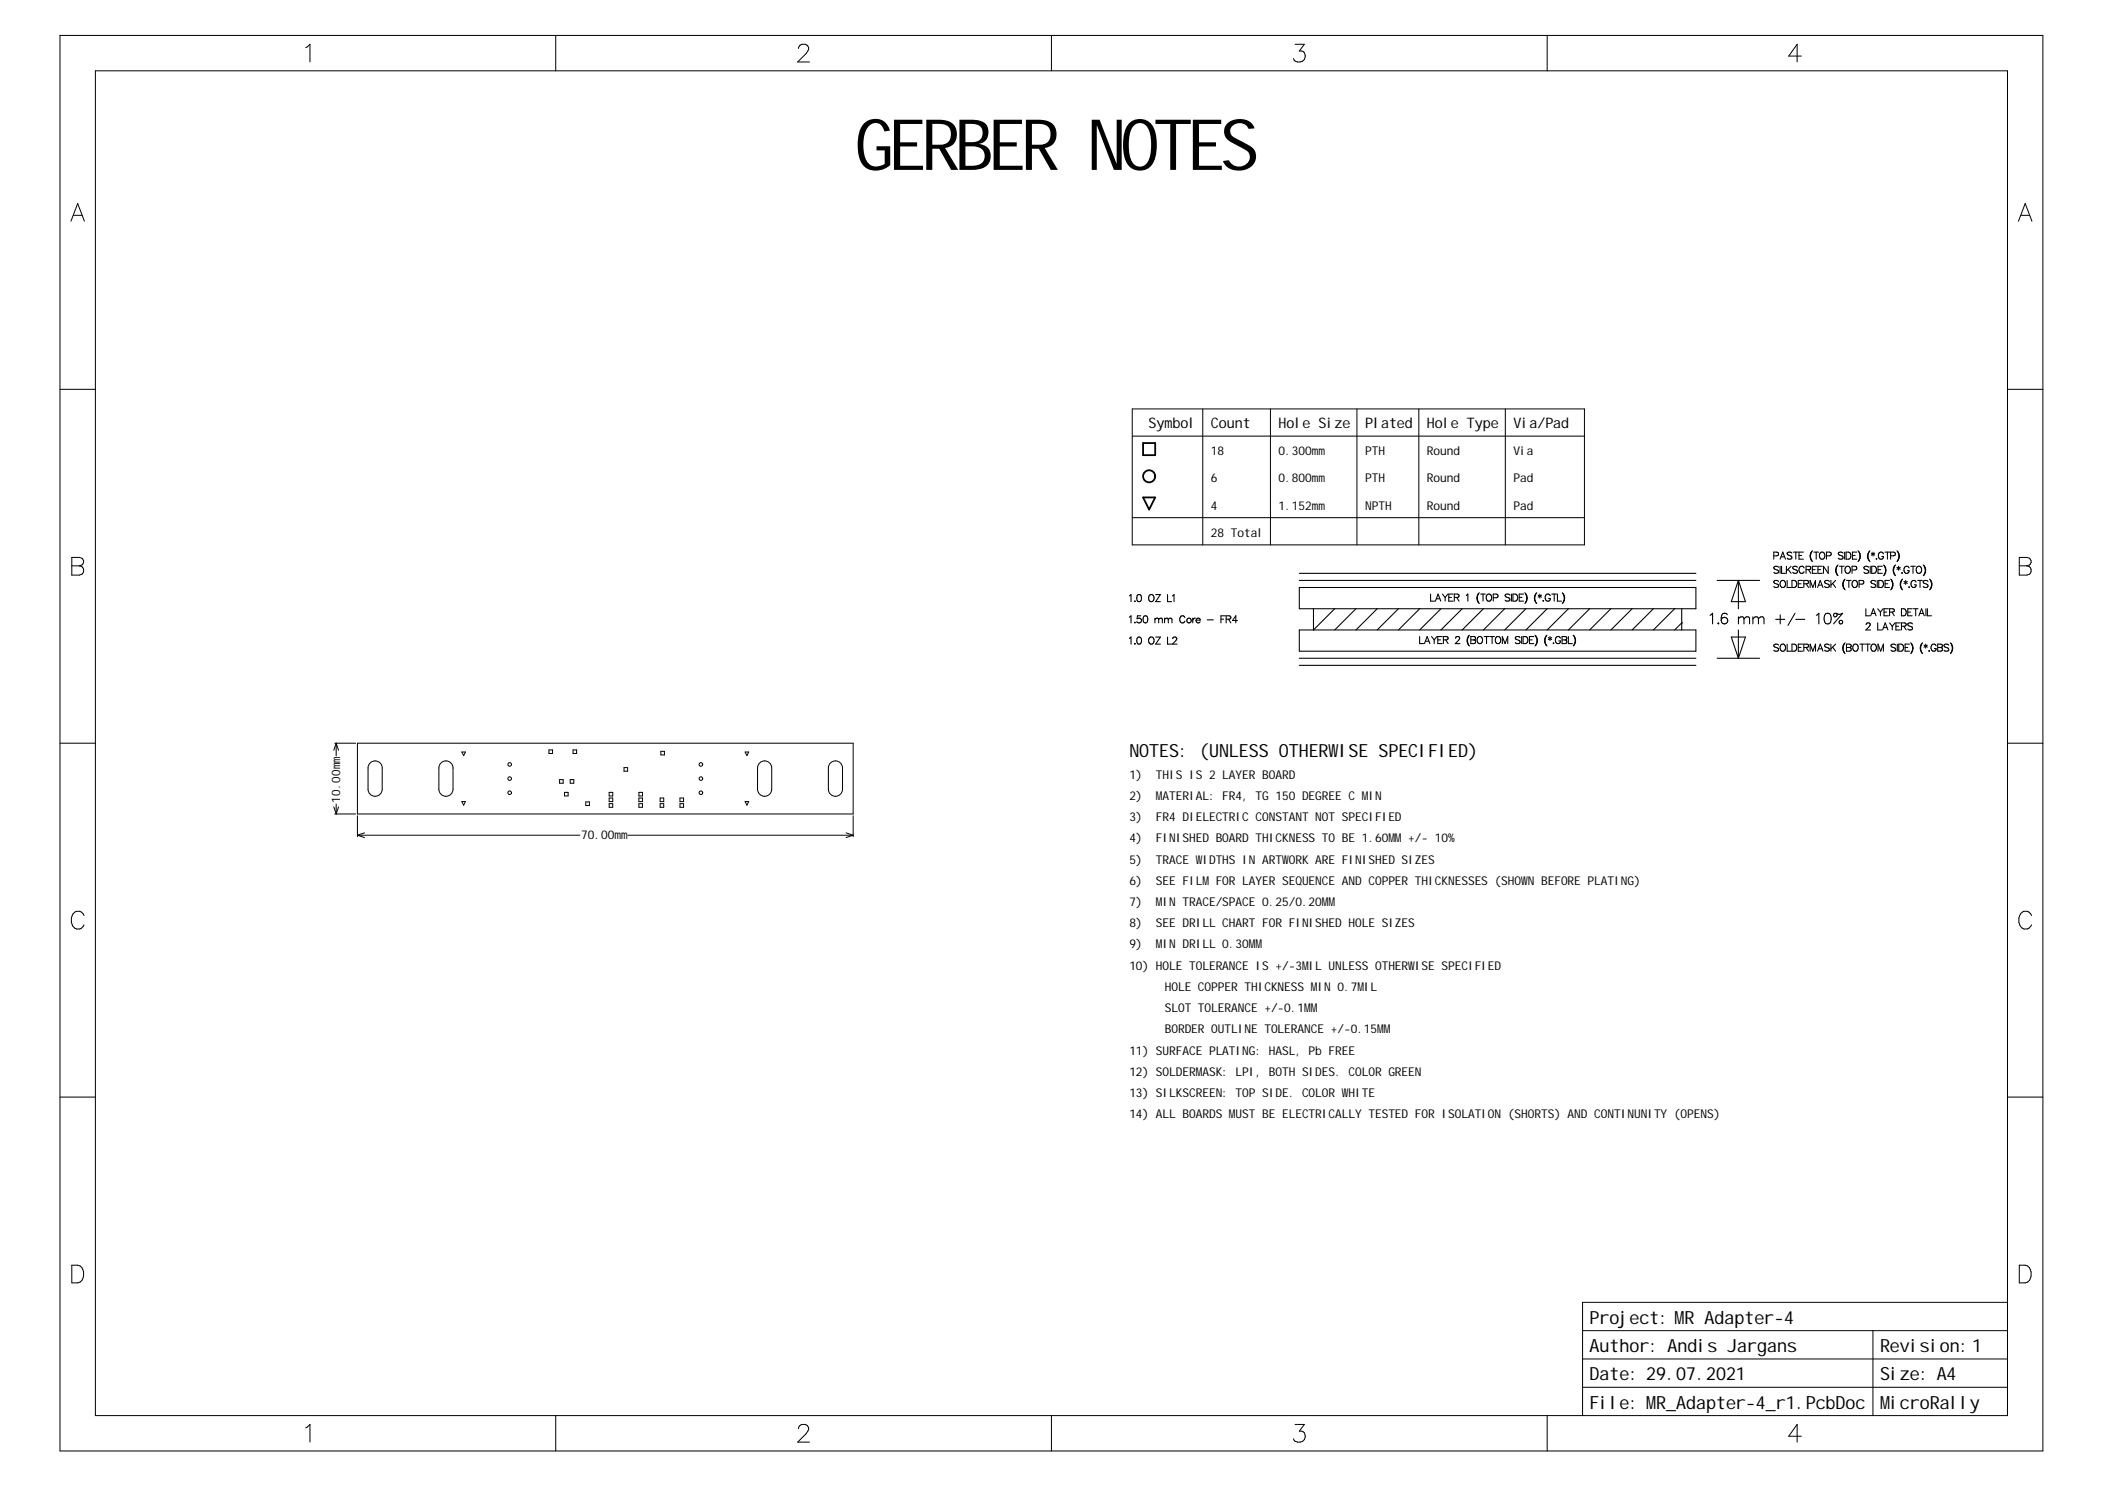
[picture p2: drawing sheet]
<svg xmlns="http://www.w3.org/2000/svg" width="297mm" height="210mm" viewBox="0 0 297 210" stroke-linecap="round" stroke-linejoin="round" font-family="sans-serif">
<defs><g id="words">
<text font-size="10" x="120.6" y="24">GERBER NOTES</text>
<g font-size="2.6">
<text x="159.4" y="106.8">NOTES: (UNLESS OTHERWISE SPECIFIED)</text>
<text x="224.3" y="190.7">Author: Andis Jargans</text>
<text x="224.3" y="186.7">Project: MR Adapter-4</text>
<text x="265.3" y="190.7">Revision:1</text>
<text x="224.3" y="194.7">Date: 29.07.2021</text>
<text x="265.3" y="194.7">Size: A4</text>
<text x="224.3" y="198.7">File: MR_Adapter-4_r1.PcbDoc</text>
<text x="265.3" y="198.7">MicroRally</text>
</g>
<g font-size="2">
<text x="162.1" y="60.4">Symbol</text>
<text x="170.9" y="60.4">Count</text>
<text x="180.4" y="60.4">Hole Size</text>
<text x="192.6" y="60.4">Plated</text>
<text x="201.4" y="60.4">Hole Type</text>
<text x="213.6" y="60.4">Via/Pad</text>
</g>
<g font-size="1.7">
<text x="170.9" y="64.2">18</text>
<text x="180.4" y="64.2">0.300mm</text>
<text x="192.6" y="64.2">PTH</text>
<text x="201.4" y="64.2">Round</text>
<text x="213.6" y="64.2">Via</text>
<text x="170.9" y="71.9">4</text>
<text x="170.9" y="68">6</text>
<text x="180.4" y="71.9">1.152mm</text>
<text x="180.4" y="68">0.800mm</text>
<text x="192.6" y="71.9">NPTH</text>
<text x="192.6" y="68">PTH</text>
<text x="201.4" y="71.9">Round</text>
<text x="201.4" y="68">Round</text>
<text x="213.6" y="71.9">Pad</text>
<text x="213.6" y="68">Pad</text>
<text x="170.9" y="75.7">28 Total</text>
<text x="48" y="113.2" transform="rotate(-90 48 113.2)">10.00mm</text>
<text x="159.4" y="112.8">2)</text>
<text x="159.4" y="109.8">1)</text>
<text x="163.1" y="112.8">MATERIAL: FR4, TG 150 DEGREE C MIN</text>
<text x="163.1" y="109.8">THIS IS 2 LAYER BOARD</text>
<text x="82" y="118.4">70.00mm</text>
<text x="159.4" y="115.8">3)</text>
<text x="159.4" y="118.8">4)</text>
<text x="163.1" y="115.8">FR4 DIELECTRIC CONSTANT NOT SPECIFIED</text>
<text x="163.1" y="118.8">FINISHED BOARD THICKNESS TO BE 1.60MM +/- 10%</text>
<text x="159.4" y="124.8">6)</text>
<text x="159.4" y="121.8">5)</text>
<text x="163.1" y="124.8">SEE FILM FOR LAYER SEQUENCE AND COPPER THICKNESSES (SHOWN BEFORE PLATING)</text>
<text x="163.1" y="121.8">TRACE WIDTHS IN ARTWORK ARE FINISHED SIZES</text>
<text x="159.4" y="130.8">8)</text>
<text x="159.4" y="127.8">7)</text>
<text x="163.1" y="130.8">SEE DRILL CHART FOR FINISHED HOLE SIZES</text>
<text x="163.1" y="127.8">MIN TRACE/SPACE 0.25/0.20MM</text>
<text x="159.4" y="133.8">9)</text>
<text x="159.4" y="136.8">10) HOLE TOLERANCE IS +/-3MIL UNLESS OTHERWISE SPECIFIED</text>
<text x="163.1" y="133.8">MIN DRILL 0.30MM</text>
<text x="164.4" y="139.8">HOLE COPPER THICKNESS MIN 0.7MIL</text>
<text x="164.4" y="142.8">SLOT TOLERANCE +/-0.1MM</text>
<text x="159.4" y="148.8">11) SURFACE PLATING: HASL, Pb FREE</text>
<text x="164.4" y="145.8">BORDER OUTLINE TOLERANCE +/-0.15MM</text>
<text x="159.4" y="151.8">12) SOLDERMASK: LPI, BOTH SIDES. COLOR GREEN</text>
<text x="159.4" y="154.8">13) SILKSCREEN: TOP SIDE. COLOR WHITE</text>
<text x="159.4" y="157.8">14) ALL BOARDS MUST BE ELECTRICALLY TESTED FOR ISOLATION (SHORTS) AND CONTINUNITY (OPENS)</text>
</g>
</g></defs>
<g fill="none" stroke="#000" stroke-width=".14">
<path d="M8.5 5h279.8v199.7h-279.8zM13.5 10h269.8v189.7h-269.8zM43.1 6.7l.6-.5v2.5M78.4 5v5M112.7 6.8a.62 .62 0 0 1 .5-.6h.4a.61 .61 0 0 1 .4 1l-1.4 1.5h1.6M148.4 5v5M182.8 6.2h1.3l-.8 1a.8 .8 0 0 1 .9 .9 .8 .8 0 0 1-1.1 .6l-.3-.1-.3-.3M218.3 5v5M254.2 7.9h-1.8l1.2-1.7v2.5M10 31.2l1-2.5 .9 2.5M10.4 30.4h1.2M284.8 31.2l1-2.5 .9 2.5"/>
<path d="M285.2 30.4h1.2M8.5 54.9h5M159.8 57.7h63.8v19.2h-63.8zM169.7 57.7v19.2M179.3 57.7v19.2M191.5 57.7v19.2M200.2 57.7v19.2M212.4 57.7v19.2M283.3 54.9h5M10.1 78.6h1.1l.4 .2a.58 .58 0 0 1 0 .9l-.4 .1a.65 .65 0 0 1 .6 .7 .65 .65 0 0 1-.6 .6h-1.1zM10.1 79.8h1.1M159.8 73h63.8"/>
<path d="M159.8 61.5h63.8M284.9 78.6h1.1l.4 .2a.58 .58 0 0 1 0 .9l-.4 .1a.65 .65 0 0 1 .6 .7 .65 .65 0 0 1-.6 .6h-1.1zM284.9 79.8h1.1M8.5 104.8h5M47.1 113.8l.3 1M47.2 114.8h3M47.2 104.8h3M47.4 104.8v1.8M47.4 113.4v1.4M47.4 104.8l-.3 1M47.4 104.8l.4 1M47.8 113.8l-.4 1"/>
<path d="M50.4 104.8h70v10h-70zM50.4 115.1v2.9M50.4 117.8l1 .4M50.4 117.8h31.4M51.4 117.5l-1 .3M52.2 107.6a1 1 0 0 1 1.1-.2 1 1 0 0 1 .6 .9v3a1 1 0 0 1-1 1 1 1 0 0 1-1-1v-3l.1-.4zM62.2 107.6a1 1 0 0 1 1.1-.2 1 1 0 0 1 .6 .9v3a1 1 0 0 1-1 1 1 1 0 0 1-1-1v-3l.1-.4zM65.2 113.1h.5l-.3 .5zM65.2 106.1h.5l-.3 .5zM77.5 105.8h.5v.5h-.5zM79 110h.5v.5h-.5zM79.7 111.8h.5v.5h-.5z"/>
<path d="M80.5 110h.5v.5h-.5zM80.9 105.8h.5v.5h-.5zM82.7 113.1h.5v.5h-.5zM86 112.6h.5v.5h-.5zM86 111.8h.5v.5h-.5zM86 113.4h.5v.5h-.5zM88.1 108.3h.5v.5h-.5zM88.6 117.8h31.8M90.2 112.6h.5v.5h-.5zM90.2 111.8h.5v.5h-.5zM90.2 113.4h.5v.5h-.5zM93.2 112.6h.5v.5h-.5z"/>
<path d="M93.2 113.4h.5v.5h-.5zM93.3 106h.5v.5h-.5zM96 112.6h.5v.5h-.5zM96 113.4h.5v.5h-.5zM105.1 113.1h.6l-.3 .5zM105.1 106.1h.6l-.3 .5zM107.2 107.6a1 1 0 0 1 1.1-.2 1 1 0 0 1 .6 .9v3a1 1 0 0 1-1 1 1 1 0 0 1-1-1v-3l.1-.4zM117.2 107.6a1 1 0 0 1 1.1-.2 1 1 0 0 1 .6 .9v3a1 1 0 0 1-1 1 1 1 0 0 1-1-1v-3l.1-.4zM119.4 117.5l1 .3M120.4 115.1v2.9M120.4 117.8l-1 .4M283.3 104.8h5"/>
<path d="M11.9 129.1a.92 .92 0 0 0-1.1-.6 .92 .92 0 0 0-.7 1 1.15 1.15 0 0 0 1.2 1.5l.4-.3 .2-.2M286.7 129.1a.92 .92 0 0 0-1.1-.6 .92 .92 0 0 0-.7 1 1.15 1.15 0 0 0 1.2 1.5l.5-.3 .1-.2M8.5 154.8h5M283.3 154.8h5M10.1 178.5h.9a1.36 1.36 0 0 1 .6 2.1l-.3 .2-.3 .2h-.9zM284.9 178.5h.9a1.36 1.36 0 0 1 .6 2.1l-.3 .2-.3 .2h-.9zM78.4 199.7v5M148.4 199.7v5M218.3 199.7v5M223.3 195.7h60M223.3 191.7h60M223.3 187.7h60"/>
<path d="M264.3 187.7v12M283.3 183.7h-60v16M43.1 201.4l.6-.5v2.5M112.7 201.5a.62 .62 0 0 1 .5-.6h.4a.61 .61 0 0 1 .4 1l-1.4 1.5h1.6M182.8 200.9h1.3l-.8 1a.8 .8 0 0 1 .9 .9 .8 .8 0 0 1-1.1 .6l-.3-.1-.3-.3M254.2 202.6h-1.8l1.2-1.7v2.5"/>
<circle cx="71.9" cy="111.8" r=".25"/>
<circle cx="71.9" cy="107.8" r=".25"/>
<circle cx="71.9" cy="109.8" r=".25"/>
<circle cx="98.9" cy="111.8" r=".25"/>
<circle cx="98.9" cy="107.8" r=".25"/>
<circle cx="98.9" cy="109.8" r=".25"/>
</g>
<g fill="none" stroke="#000" stroke-width=".25">
<path d="M161.3 62.5h1.7v1.7h-1.7zM161.3 70.2h1.7l-.8 1.7z"/>
<circle cx="162.2" cy="67.2" r=".85"/>
</g>
<g fill="none" stroke="#000" stroke-width=".15">
<path d="M250.3 78.4h.6l.1-.2-.1-.2-.6-.1v1M251.2 79.9v1M251.2 78.9l.4-1 .4 1M251.3 78.5h.5M251.4 79.9v1h.6M252.1 79.9v1M252.7 79.9l-.6 .6M252.9 78l-.3-.1-.4 .1 .1 .3 .5 .2 .1 .1v.1l-.3 .2-.4-.2M253.1 77.9h.6M253.4 77.9v1M253.9 78.4h.3M254.5 77.9h-.6v1h.6"/>
<path d="M255.6 78l-.1 .5 .2 .6M255.7 77.8a1.04 1.04 0 0 0 0 1.3M255.7 77.8l-.1 .1M255.7 79.1l.1 .1M255.8 77.7l-.1 .1M256 77.9h.6M256.3 77.9v1M256.4 79.9h-.7v1h.7M256.8 78l.1-.1a.47 .47 0 0 1 .6 .5 .47 .47 0 0 1-.6 .4l-.2-.3zM257.1 79.9h-.6v1h.6M257.7 78.4h.6l.1-.2v-.2l-.7-.1v1M258 79.9v1l-.7-1v1"/>
<path d="M259.3 79.8l-.3 .6 .1 .4 .2 .3M259.3 79.8l-.2 .6 .2 .7M259.4 79.7l-.1 .1M259.6 79.9h.6M259.9 79.9v1M260.1 78l-.3-.1-.4 .1 .1 .3 .5 .2 .1 .1v.1l-.3 .2-.4-.2M260.3 77.9v1M260.5 77.9h.3a.53 .53 0 0 1 .4 .5 .53 .53 0 0 1-.4 .5h-.3zM261.4 78.4h.4M262 77.9h-.6v1h.6M262.2 77.7l.1 .1M262.3 77.8l.2 .6-.1 .5"/>
<path d="M262.3 77.8l.2 .3a1.05 1.05 0 0 1-.2 1M262.3 79.1l-.1 .1M262.4 79l-.1 .1M263.7 79l.1 .1M263.8 79.1l.1 .1M263.8 77.8l-.2 .3a1.05 1.05 0 0 0 .2 1M263.8 77.8l-.2 .6 .1 .5M263.9 77.7l-.1 .1M263.9 79.9v1M264.1 78l.4 .3M264.1 79.9h.4a.53 .53 0 0 1 .3 .5 .53 .53 0 0 1-.3 .5h-.4zM264.3 77.9v.6"/>
<path d="M264.5 78l-.4 .3M264.8 78.8v.1zM265.6 79.9h-.6v1h.6M265.8 78.1a.37 .37 0 0 0-.4-.2 .37 .37 0 0 0-.3 .4v.2a.36 .36 0 0 0 .3 .4 .36 .36 0 0 0 .4-.4h-.3M265.8 79.7l.1 .1M265.9 79.8l.2 .6v.4l-.2 .3M265.9 79.8l.2 .6-.2 .7M266 77.9h.7M266.3 77.9v1M266.8 78.4h.6l.1-.2-.1-.2-.6-.1v1M267.4 79.8l-.2 .6v.4l.2 .3M267.4 79.8l-.2 .6 .2 .7"/>
<path d="M267.5 79.7l-.1 .1M267.7 77.7l.1 .1M267.8 77.8l.2 .3a1.05 1.05 0 0 1-.2 1M267.8 79.1l-.1 .1M267.8 77.8l.2 .6-.1 .5M267.9 79l-.1 .1M267.9 79.9v.5M269.6 79.9h.7M269.9 79.9v1M271.4 79.7l.1 .1M271.5 79.8l.2 .6v.4l-.2 .3M271.5 79.8l.2 .6-.2 .7"/>
<path d="M159.4 90.1l.2-.2v1M159.4 84.1l.2-.2v1M159.4 87.1l.2-.2v1M160.1 90.8h.1zM160.1 84.8h.1zM160.1 87.8h.1zM160.6 89.9a.32 .32 0 0 1 .4 .2l.1 .2a.43 .43 0 0 1-.4 .6 .64 .64 0 0 1-.1-1zM160.6 83.9a.32 .32 0 0 1 .4 .2l.1 .2a.43 .43 0 0 1-.4 .6 .64 .64 0 0 1-.1-1zM161 86.9h-.5v.4a.35 .35 0 0 1 .5 0 .35 .35 0 0 1-.1 .5 .35 .35 0 0 1-.5-.1M161.4 86.9a.32 .32 0 0 1 .5 .2l.1 .2a.43 .43 0 0 1-.4 .6 .64 .64 0 0 1-.2-1zM162.3 89.9a.47 .47 0 0 1 .6 .5 .47 .47 0 0 1-.6 .4l-.2-.3v-.4zM162.3 83.9a.47 .47 0 0 1 .6 .5 .47 .47 0 0 1-.6 .4l-.2-.3v-.4z"/>
<path d="M163 87.4l.2-.2h.2l.1 .2M163 87.2v.7M163.1 89.9h.6l-.6 1h.6M163.1 83.9h.6l-.6 1h.6M163.5 87.4l.2-.2h.3v.7M163.5 87.4v.5M164.3 87.4l.3-.2h.2l.1 .2M164.3 87.2v.7M164.8 83.9v1h.5M164.8 89.9v1h.5M164.9 87.4l.2-.2h.2l.1 .7M164.9 87.4v.5"/>
<path d="M165.4 84.1l.3-.2v1M165.5 90.1l.2-.2h.3l.1 .2-.2 .3-.5 .5h.7M167.2 87.1a.37 .37 0 0 0-.4-.2 .37 .37 0 0 0-.3 .3v.3a.37 .37 0 0 0 .3 .4 .37 .37 0 0 0 .4-.3M168.3 87.2v.7M168.7 87.2h-.2l-.2 .3M168.8 87.5v.2l.2 .2 .4-.2M168.8 87.3l.4-.1 .2 .3h-.6zM170.4 87.4h.8M172.3 87.3h.4M172.9 86.9h-.6v1M173 87.3h.6l.1-.1-.1-.2-.6-.1v1M173.4 87.3l.3 .6"/>
<path d="M174.6 87.5h-.7l.5-.6v1M183.3 82.9h56v3h-56zM183.3 88.9h56v3h-56zM183.3 92.9h56M183.3 81.9h56M183.3 93.9h56M183.3 80.9h56M185.3 85.9v3l3-3M191.3 85.9l-3 3M194.3 85.9l-3 3M197.3 85.9l-3 3M200.3 89.8v1h.6"/>
<path d="M200.3 85.9l-3 3M201 90.8l.4-1 .4 1M201.2 90.5h.4M201.9 83.8v1h.5M202 89.8l.4 .5M202.4 90.3v.5M202.6 84.8l.3-1 .4 1M202.7 84.5h.5M202.8 89.8l-.4 .5M202.9 90.3h.4M203.3 85.9l-3 3M203.5 89.8h-.6v1h.6"/>
<path d="M203.5 83.8l.4 .5M203.7 90.3l.5-.1 .1-.1v-.2l-.6-.1v1M203.9 84.3v.5M204 90.3l.3 .5M204.3 83.8l-.4 .5M204.4 84.3h.4M205.1 83.8h-.7v1h.7M205.2 84.3l.6-.1 .1-.1-.1-.2-.6-.1v1M205.4 90l.2-.2h.2l.2 .2-.2 .3-.4 .5h.6M205.6 84.3l.3 .5M206.3 85.9l-3 3M206.9 84l.2-.2v1"/>
<path d="M207.2 90.9l.1 .1M207.2 89.9l-.1 .4 .1 .5M207.3 89.7l-.1 .1M207.3 89.7a1.04 1.04 0 0 0 0 1.3M207.3 91l.1 .1M207.4 89.6l-.1 .1M207.5 89.8l.7 .1v.2l-.2 .2 .2 .2-.1 .2-.6 .1zM207.5 90.3h.5M208.5 89.9l.1-.1a.47 .47 0 0 1 .6 .5 .47 .47 0 0 1-.6 .4l-.2-.3zM208.6 83.9l-.1 .4 .1 .5M208.6 84.9l.1 .1M208.7 83.7l-.1 .1"/>
<path d="M208.7 83.7a1.03 1.03 0 0 0 0 1.3M208.7 85v.1M208.7 83.6v.1M208.9 83.8h.7M209.3 83.8v1M209.3 85.9l-3 3M209.4 89.8h.7M209.8 89.8v1M209.8 83.9l.1-.1a.47 .47 0 0 1 .6 .5 .47 .47 0 0 1-.6 .5l-.2-.4zM210.2 89.8h.7M210.6 89.8v1M210.7 84.3h.6l.1-.2-.1-.2-.6-.1v1"/>
<path d="M211.1 89.9l.1-.1a.47 .47 0 0 1 .6 .5 .47 .47 0 0 1-.6 .4l-.2-.3zM212 90.8v-1l.4 1 .4-1v1M212.3 85.9l-3 3M213.1 83.9l-.3-.1-.4 .1 .1 .3 .5 .2 .1 .1v.2l-.3 .1-.4-.1M213.3 83.8v1M213.5 83.8h.3a.53 .53 0 0 1 .4 .5 .53 .53 0 0 1-.4 .5h-.3zM214.4 84.3h.4M214.5 89.9l-.2-.1-.5 .1 .1 .3 .5 .2 .1 .1v.1l-.2 .2-.5-.2M214.7 89.8v1M214.9 89.8h.4a.53 .53 0 0 1 .3 .5 .53 .53 0 0 1-.3 .5h-.4zM215 83.8h-.6v1h.6M215.2 83.6l.1 .1"/>
<path d="M215.3 83.7l.1 .1M215.3 83.7a1.03 1.03 0 0 1 0 1.3M215.3 85l-.1 .1M215.3 85.9l-3 3M215.4 84.9l-.1 .1M215.4 83.9v.4v.5M215.8 90.3h.4M216.4 89.8h-.6v1h.6M216.6 89.6l.1 .1M216.7 89.7l.2 .6v.4l-.2 .3M216.7 91l-.1 .1M216.7 89.7l.2 .6-.2 .7"/>
<path d="M216.8 83.7l-.2 .6 .2 .7M216.8 83.7l-.3 .6 .1 .4 .2 .3M216.8 85l.1 .1M216.9 83.6l-.1 .1M217 83.9l.5 .3M217.3 83.8v.6M217.5 83.9l-.5 .3M217.7 84.8h.1zM218.2 89.7l-.2 .6v.4l.2 .3M218.2 91l.1 .1M218.2 89.7l-.2 .6 .2 .7M218.3 89.6l-.1 .1"/>
<path d="M218.3 85.9l-3 3M218.5 89.9l.5 .3M218.7 89.8v.6M218.8 84a.37 .37 0 0 0-.5-.2 .37 .37 0 0 0-.3 .4v.2a.36 .36 0 0 0 .4 .4 .36 .36 0 0 0 .4-.4h-.3M219 89.9l-.5 .3M219 83.8h.7M219.2 90.7h.1zM219.3 83.8v1M219.8 83.8v1h.5M220.2 90a.37 .37 0 0 0-.4-.2 .37 .37 0 0 0-.3 .4v.2a.36 .36 0 0 0 .3 .4 .36 .36 0 0 0 .4-.4h-.2M220.4 89.8l.6 .1 .1 .2-.2 .2 .2 .2-.1 .2-.6 .1zM220.4 90.3h.5"/>
<path d="M220.5 83.6v.1M220.5 83.7a1.04 1.04 0 0 1 0 1.3M220.5 83.7l.1 .1M220.5 85v.1M220.6 83.9l.1 .6-.2 .5M221.3 89.8v1h.6M221.3 85.9l-3 3M222 89.6l.1 .1M222.1 89.7l.2 .6v.4l-.2 .3M222.1 91l-.1 .1M222.1 89.7l.2 .6-.2 .7M224.3 85.9l-3 3"/>
<path d="M227.3 85.9l-3 3M230.3 85.9l-3 3M233.3 85.9l-3 3M236.3 85.9l-3 3M237.3 87.9h.1M237.3 85.9v3M237.3 87.9l-1 1M241.3 86.8l.4-.3v1.5M242.3 92.9h6M242.3 81.9h6M242.4 87.9h.1v.1zM243.7 86.7a.44 .44 0 0 0-.6-.1l-.2 .2v.7"/>
<path d="M244.3 89.9h2l-1 3zM245.3 81.9v4M245.3 88.9v4M245.3 81.9l1 3h-2zM245.3 87v1M245.3 87.3l.4-.3 .3 .1 .1 .2M246.1 87.3l.4-.3 .3 .1 .1 .9M246.1 87.3v.7M247.4 87.3l.3-.3 .4 .1v.2M247.4 87v1M248.1 87.3l.4-.3 .4 .1v.9M248.1 87.3v.7"/>
<path d="M250.6 87.4h1.3M251 82l-.3-.1-.4 .1 .1 .3 .5 .1 .1 .2v.1l-.3 .2-.4-.2M251 91l-.3-.1-.4 .1 .1 .2 .5 .2 .1 .2v.1l-.3 .2-.4-.2M251 80l-.3-.1-.4 .1 .1 .3 .5 .1 .1 .2v.1l-.3 .2-.4-.2M251.2 86.7v1.3M251.3 82l.1-.1a.47 .47 0 0 1 .6 .5 .47 .47 0 0 1-.6 .4l-.2-.3zM251.3 91l.1-.1a.47 .47 0 0 1 .6 .5 .47 .47 0 0 1-.6 .4l-.2-.3zM252.2 90.9v1h.6M252.2 81.9v1h.6M252.3 80.3l.4 .6M252.9 81.9h.3a.53 .53 0 0 1 .3 .5 .53 .53 0 0 1-.3 .5h-.3zM252.9 90.9h.3a.53 .53 0 0 1 .3 .5 .53 .53 0 0 1-.3 .5h-.3z"/>
<path d="M253.3 86.5l-1 1.7M253.4 87.4h1.3M253.6 80l-.2-.1-.4 .1 .1 .3 .5 .2v.2l-.2 .2-.4-.2M253.8 91.3h.3M253.8 82.4h.3M254.4 81.9h-.6v1h.6M254.4 90.9h-.6v1h.6M254.5 82.4l.6-.1 .1-.1v-.2l-.7-.1v1M254.5 91.3h.6l.1-.2v-.1l-.7-.1v1M254.6 80.1a.37 .37 0 0 0-.4-.2 .37 .37 0 0 0-.3 .4v.2a.37 .37 0 0 0 .3 .4 .37 .37 0 0 0 .4-.3M254.9 80.4l.5-.1 .1-.1v-.2l-.6-.1v1M254.9 91.3l.3 .6"/>
<path d="M254.9 82.4l.3 .5M255.2 80.4l.3 .5M255.4 82.9v-1l.4 1 .4-1v1M255.4 91.9v-1l.4 1 .4-1v1M255.7 80.4h.4M256.3 86.8l.4-.3v1.5M256.5 91.9l.4-1 .3 1M256.5 82.9l.4-1 .3 1M256.5 80.4h.4M256.6 91.5h.5M256.6 82.5h.5M257.6 86.6a.49 .49 0 0 1 .7 .2 1.24 1.24 0 0 1-.1 1.1 .49 .49 0 0 1-.7-.2 1.23 1.23 0 0 1 .1-1.1z"/>
<path d="M258.1 82l-.2-.1-.4 .1 .1 .3 .4 .1 .1 .2v.1l-.2 .2-.4-.2M258.1 91l-.2-.1-.4 .1 .1 .2 .5 .3v.2l-.2 .2-.4-.2M258.4 81.9v1M258.4 90.9v1M258.6 91.3l.4 .6M258.6 82.3l.4 .6M259 90.9l-.6 .6M259 81.9l-.6 .6M259.1 86.5a.79 .79 0 0 0 .9 0l-1.3 1.5M259.3 81.1l.1 .1M260.2 92l.1 .1M260.3 90.8l-.2 .3a1.05 1.05 0 0 0 .2 1"/>
<path d="M260.3 81.8l-.3 .6 .1 .4 .2 .3M260.3 92.1l.1 .1M260.3 90.8l-.2 .5 .1 .6M260.3 81.8l-.2 .6 .2 .7M260.3 83.1l.1 .1M260.4 90.7l-.1 .1M260.4 81.7l-.1 .1M260.4 80l.1-.1a.47 .47 0 0 1 .6 .5 .47 .47 0 0 1-.6 .4l-.2-.3zM260.6 81.9h.6M260.6 90.9l.6 .1v.2l-.2 .1 .2 .2-.1 .3-.5 .1zM260.6 91.3h.4M260.9 81.9v1"/>
<path d="M261.3 80.4h.6l.1-.2v-.2l-.7-.1v1M261.4 82l.1-.1a.47 .47 0 0 1 .6 .5 .47 .47 0 0 1-.6 .4l-.2-.3zM261.5 91l.1-.1a.47 .47 0 0 1 .6 .5 .47 .47 0 0 1-.6 .4l-.2-.3zM262.3 82.4h.6l.1-.2v-.2l-.7-.1v1M262.4 90.9h.7M262.8 90.9v1M263.2 90.9h.7M263.3 85.9v1h.6M263.3 88.1l.2-.2h.2l.2 .2-.1 .3-.5 .5h.7M263.6 90.9v1M263.7 80l-.3-.1-.4 .1 .1 .3 .5 .1 .1 .2v.1l-.3 .2-.4-.2M264 86.9l.4-1 .3 1"/>
<path d="M264.1 91l.1-.1a.47 .47 0 0 1 .6 .5 .47 .47 0 0 1-.6 .4l-.2-.3zM264.1 86.5h.5M264.7 82l-.3-.1-.4 .1 .1 .3 .5 .1 .1 .2v.1l-.3 .2-.4-.2M264.9 81.9v1M265 87.9v1h.5M265 85.9l.3 .4M265 91.9v-1l.4 1 .4-1v1M265 80.4h.4M265.1 81.9h.3a.53 .53 0 0 1 .4 .5 .53 .53 0 0 1-.4 .5h-.3zM265.3 86.3v.6M265.6 88.9l.4-1 .4 1M265.7 85.9l-.4 .4"/>
<path d="M265.8 88.5h.5M265.9 86.3h.3M265.9 81.1l-.1 .1M266 82.4h.4M266.5 85.9h-.6v1h.6M266.6 81.9h-.6v1h.6M266.6 86.3h.6l.1-.1v-.2l-.7-.1v1M266.6 87.9l.4 .4M266.8 81.7l.1 .1M266.9 81.8l.2 .6v.4l-.2 .3M266.9 83.1l-.1 .1M266.9 81.8l.2 .6-.2 .7"/>
<path d="M267 86.3l.3 .6M267 88.3v.6M267.4 81.1l.1 .1M267.4 87.9l-.4 .4M267.5 91l-.2-.1-.5 .1 .1 .2 .5 .2 .1 .2v.1l-.2 .2-.5-.2M267.5 88.3h.4M267.7 80l.5 .3M267.7 90.9v1M267.9 90.9h.4a.53 .53 0 0 1 .3 .5 .53 .53 0 0 1-.3 .5h-.4zM268.1 87.9h-.6v1h.6M268.2 80l-.5 .3M268.3 82l-.1 .5 .2 .6"/>
<path d="M268.3 85.9h.3a.53 .53 0 0 1 .4 .5 .53 .53 0 0 1-.4 .5h-.3zM268.3 88.3h.6l.1-.1-.1-.2-.6-.1v1M268.4 80.8h.1zM268.4 81.8a1.03 1.03 0 0 0 0 1.3M268.4 81.8l-.1 .1M268.4 83.1l.1 .1M268.5 81.7l-.1 .1M268.6 88.3l.4 .6M268.7 82l.4 .3M268.8 91.3h.4M268.9 81.9v.5M269.1 82l-.4 .3"/>
<path d="M269.2 86.3h.4M269.4 80.1a.37 .37 0 0 0-.4-.2 .37 .37 0 0 0-.3 .4v.2a.36 .36 0 0 0 .3 .4 .36 .36 0 0 0 .4-.4h-.3M269.4 82.8v.1zM269.4 90.9h-.6v1h.6M269.6 90.7l.1 .1M269.7 90.8l.2 .5v.5l-.2 .3M269.7 92.1l-.1 .1M269.7 90.8l.2 .5-.2 .8M269.8 85.9h-.6v1h.6M269.9 88l-.3-.1-.4 .1 .1 .2 .5 .3 .1 .2-.3 .2-.4-.2M270 85.9h.7M270.3 85.9v1"/>
<path d="M270.4 82.1a.37 .37 0 0 0-.4-.2 .37 .37 0 0 0-.3 .4v.2a.36 .36 0 0 0 .3 .4 .36 .36 0 0 0 .4-.4h-.3M270.5 80l.1-.1a.47 .47 0 0 1 .6 .5 .47 .47 0 0 1-.6 .4l-.2-.3zM270.6 81.9h.7M270.8 86.9l.4-1 .3 1M270.9 86.5h.5M270.9 81.9v1M271.2 90.8l-.2 .5v.5l.2 .3M271.2 92.1l.1 .1M271.2 90.8l-.2 .5 .2 .8M271.3 90.7l-.1 .1M271.5 81.1l-.1 .1M271.5 91l.5 .3"/>
<path d="M271.7 90.9v.5M271.8 85.9v1M272 91l-.5 .3M272 85.9v1h.6M272.1 82l-.3-.1-.4 .1 .1 .3 .5 .1 .1 .2v.1l-.3 .2-.4-.2M272.2 91.8v.1zM272.3 81.7l.1 .1M272.4 81.8l.1 .1M272.4 81.8a1.04 1.04 0 0 1 0 1.3M272.4 83.1l-.1 .1M272.5 82l.1 .5-.2 .6M273.2 91.1a.37 .37 0 0 0-.4-.2 .37 .37 0 0 0-.3 .3v.3a.36 .36 0 0 0 .3 .4 .36 .36 0 0 0 .4-.4h-.2"/>
<path d="M273.4 90.9l.7 .1v.1l-.2 .2 .2 .2-.1 .3-.6 .1zM273.4 91.3h.5M275 91l-.2-.1-.5 .1 .1 .2 .5 .3 .1 .2-.2 .2-.5-.2M275.2 90.7l.1 .1M275.3 90.8l.2 .5v.5l-.2 .3M275.3 92.1l-.1 .1M275.3 90.8l.2 .5-.2 .8"/>
<circle cx="167.8" cy="87.5" r=".33"/>
<circle cx="243.3" cy="87.5" r=".47"/>
<circle cx="259" cy="86.8" r=".27"/>
<circle cx="259.8" cy="87.8" r=".26"/>
</g>
<use href="#words"/>
</svg>
